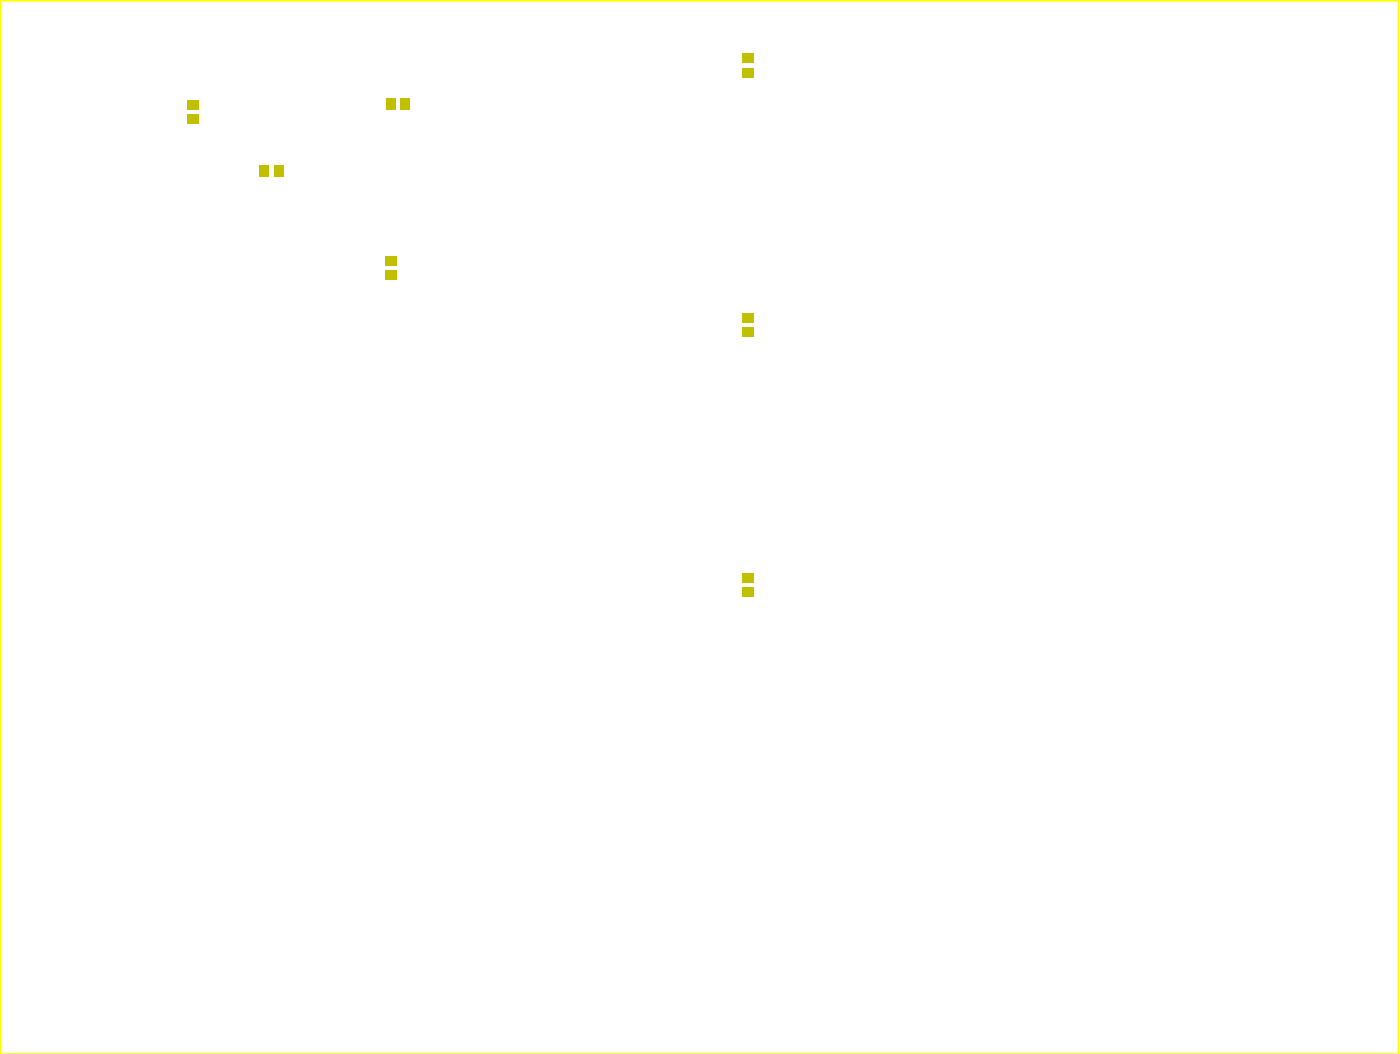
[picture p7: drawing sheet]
<svg xmlns="http://www.w3.org/2000/svg" width="171mm" height="129mm" viewBox="0 0 171 129" stroke-linecap="round" stroke-linejoin="round" font-family="sans-serif">
<g fill="#c0c000">
<path d="M22.9 12.2h1.4v1.1h-1.4z"/>
<path d="M22.9 14h1.4v1.1h-1.4z"/>
<path d="M47 31.3h1.4v1.1h-1.4z"/>
<path d="M47 33.1h1.4v1.1h-1.4z"/>
<path d="M90.7 8.3h1.4v1.1h-1.4z"/>
<path d="M90.7 6.5h1.4v1.1h-1.4z"/>
<path d="M90.7 40h1.4v1.2h-1.4z"/>
<path d="M90.7 38.2h1.4v1.2h-1.4z"/>
<path d="M90.7 71.8h1.4v1.1h-1.4z"/>
<path d="M90.7 70h1.4v1.1h-1.4z"/>
<path d="M33.5 20.2h1.2v1.4h-1.2z"/>
<path d="M31.7 20.2h1.2v1.4h-1.2z"/>
<path d="M47.2 12h1.1v1.4h-1.1z"/>
<path d="M49 12h1.1v1.4h-1.1z"/>
</g>
<path d="M.1 .1h170.8v128.7h-170.8z" fill="none" stroke="#ff0" stroke-width=".2"/>
</svg>
